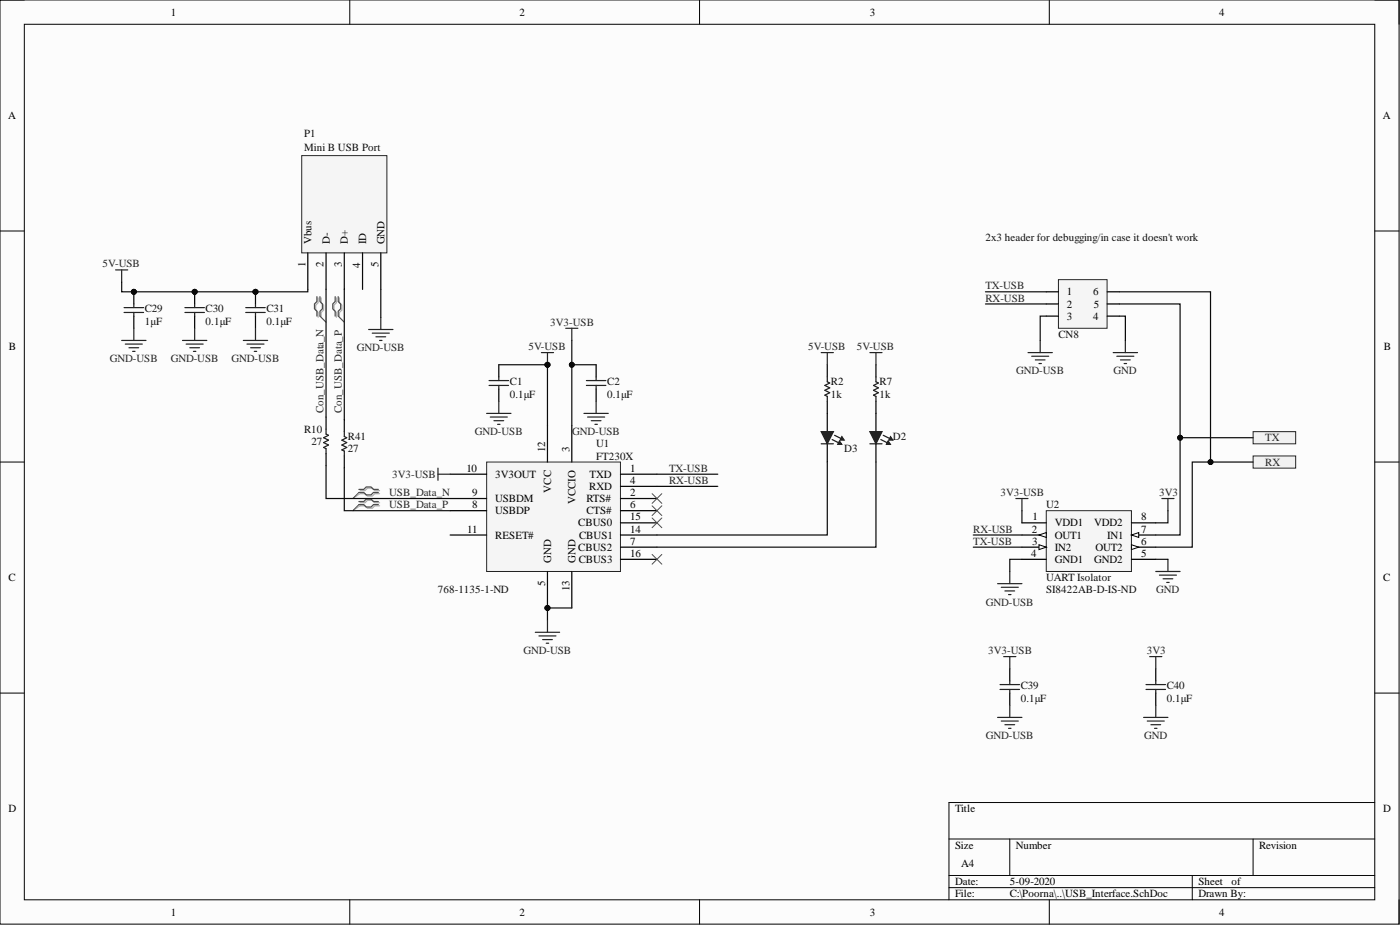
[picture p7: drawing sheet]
<svg xmlns="http://www.w3.org/2000/svg" width="292mm" height="193mm" viewBox="0 0 292 193" stroke-linecap="round" stroke-linejoin="round" font-family="sans-serif">
<defs><g id="words">
<g font-size="2.3">
<text x="35.6" y="3.3">1</text>
<text x="108.4" y="3.3">2</text>
<text x="181.5" y="3.3">3</text>
<text x="254.3" y="3.3">4</text>
<text x="1.7" y="24.9">A</text>
<text x="288.5" y="24.9">A</text>
<text x="65" y="51" transform="rotate(-90 65 51)">Vbus</text>
<text x="68.8" y="51" transform="rotate(-90 68.8 51)">D-</text>
<text x="72.6" y="51" transform="rotate(-90 72.6 51)">D+</text>
<text x="76.4" y="51" transform="rotate(-90 76.4 51)">ID</text>
<text x="80.2" y="51" transform="rotate(-90 80.2 51)">GND</text>
<text x="63.7" y="55.6" transform="rotate(-90 63.7 55.6)">1</text>
<text x="67.5" y="55.8" transform="rotate(-90 67.5 55.8)">2</text>
<text x="71.3" y="55.7" transform="rotate(-90 71.3 55.7)">3</text>
<text x="75.1" y="55.9" transform="rotate(-90 75.1 55.9)">4</text>
<text x="78.9" y="55.8" transform="rotate(-90 78.9 55.8)">5</text>
<text x="222.6" y="61.6">1</text>
<text x="222.6" y="64.2">2</text>
<text x="228.1" y="61.6">6</text>
<text x="228.2" y="64.2">5</text>
<text x="222.6" y="66.7">3</text>
<text x="228.1" y="66.7">4</text>
<text x="1.9" y="73.1">B</text>
<text x="288.7" y="73.1">B</text>
<text x="113.7" y="94.4" transform="rotate(-90 113.7 94.4)">12</text>
<text x="118.8" y="94.4" transform="rotate(-90 118.8 94.4)">3</text>
<text x="97.3" y="98.4">10</text>
<text x="103.3" y="99.7">3V3OUT</text>
<text x="123" y="99.7">TXD</text>
<text x="131.5" y="98.4">1</text>
<text x="131.5" y="101">4</text>
<text x="98.5" y="106">8</text>
<text x="98.5" y="103.5">9</text>
<text x="103.3" y="107.3">USBDP</text>
<text x="103.3" y="104.8">USBDM</text>
<text x="115" y="102.8" transform="rotate(-90 115 102.8)">VCC</text>
<text x="120.1" y="105.2" transform="rotate(-90 120.1 105.2)">VCCIO</text>
<text x="122.3" y="104.8">RTS#</text>
<text x="122.3" y="107.3">CTS#</text>
<text x="122.9" y="102.2">RXD</text>
<text x="131.5" y="103.5">2</text>
<text x="131.5" y="106">6</text>
<text x="97.5" y="111.1">11</text>
<text x="103.3" y="112.4">RESET#</text>
<text x="120.7" y="109.8">CBUS0</text>
<text x="120.8" y="112.4">CBUS1</text>
<text x="131.5" y="113.6">7</text>
<text x="131.5" y="111.1">14</text>
<text x="131.5" y="108.6">15</text>
<text x="215.3" y="111.1">2</text>
<text x="215.3" y="113.6">3</text>
<text x="215.4" y="108.6">1</text>
<text x="220.1" y="109.8">VDD1</text>
<text x="220.1" y="112.4">OUT1</text>
<text x="228.3" y="109.8">VDD2</text>
<text x="231" y="112.4">IN1</text>
<text x="238.1" y="113.6">6</text>
<text x="238.1" y="111.1">7</text>
<text x="238.1" y="108.6">8</text>
<text x="115" y="117.4" transform="rotate(-90 115 117.4)">GND</text>
<text x="120.1" y="117.4" transform="rotate(-90 120.1 117.4)">GND</text>
<text x="120.7" y="114.9">CBUS2</text>
<text x="120.7" y="117.4">CBUS3</text>
<text x="131.5" y="116.2">16</text>
<text x="215.2" y="116.2">4</text>
<text x="220.1" y="114.9">IN2</text>
<text x="220.1" y="117.4">GND1</text>
<text x="228.3" y="117.4">GND2</text>
<text x="228.5" y="114.9">OUT2</text>
<text x="238.1" y="116.2">5</text>
<text x="1.8" y="121.3">C</text>
<text x="113.7" y="122.3" transform="rotate(-90 113.7 122.3)">5</text>
<text x="118.8" y="123.4" transform="rotate(-90 118.8 123.4)">13</text>
<text x="288.6" y="121.3">C</text>
<text x="1.8" y="169.4">D</text>
<text x="199.3" y="169.4">Title</text>
<text x="288.6" y="169.4">D</text>
<text x="199.3" y="177.1">Size</text>
<text x="212" y="177.1">Number</text>
<text x="262.7" y="177.1">Revision</text>
<text x="199.3" y="184.7">Date:</text>
<text x="200.5" y="180.9">A4</text>
<text x="210.7" y="184.7">5-09-2020</text>
<text x="250" y="184.7">Sheet</text>
<text x="257" y="184.7">of</text>
<text x="35.6" y="191">1</text>
<text x="108.4" y="191">2</text>
<text x="181.5" y="191">3</text>
<text x="199.3" y="187.2">File:</text>
<text x="210.7" y="187.2">C:\Poorna\..\USB_Interface.SchDoc</text>
<text x="250" y="187.2">Drawn By:</text>
<text x="254.3" y="191">4</text>
</g>
<g font-size="2.3" fill="#0e0e0e">
<text x="63.5" y="28.7">P1</text>
<text x="63.5" y="31.4">Mini B USB Port</text>
<text x="205.6" y="50.2">2x3 header for debugging/in case it doesn't work</text>
<text x="30.2" y="65.2">C29</text>
<text x="42.9" y="65.2">C30</text>
<text x="55.6" y="65.2">C31</text>
<text x="30.2" y="67.7">1μF</text>
<text x="42.9" y="67.7">0.1μF</text>
<text x="55.6" y="67.7">0.1μF</text>
<text x="220.8" y="70.5">CN8</text>
<text x="106.4" y="80.4">C1</text>
<text x="106.4" y="82.9">0.1μF</text>
<text x="126.7" y="80.4">C2</text>
<text x="126.7" y="82.9">0.1μF</text>
<text x="173.4" y="80.4">R2</text>
<text x="173.4" y="82.9">1k</text>
<text x="183.5" y="80.4">R7</text>
<text x="183.5" y="82.9">1k</text>
<text x="63.5" y="90.3">R10</text>
<text x="65" y="92.8">27</text>
<text x="72.6" y="91.8">R41</text>
<text x="72.6" y="94.4">27</text>
<text x="124.4" y="93.3">U1</text>
<text x="124.4" y="95.9">FT230X</text>
<text x="176.2" y="94.4">D3</text>
<text x="186.3" y="91.8">D2</text>
<text x="218.3" y="106">U2</text>
<text x="91.4" y="123.8">768-1135-1-ND</text>
<text x="218.3" y="123.8">SI8422AB-D-IS-ND</text>
<text x="218.3" y="121.3">UART Isolator</text>
<text x="213" y="143.8">C39</text>
<text x="243.4" y="143.8">C40</text>
<text x="213" y="146.4">0.1μF</text>
<text x="243.4" y="146.4">0.1μF</text>
</g>
<g font-size="2.3" fill="#262626">
<text x="21.4" y="55.8">5V-USB</text>
<text x="205.6" y="62.9">RX-USB</text>
<text x="205.6" y="60.4">TX-USB</text>
<text x="114.8" y="68">3V3-USB</text>
<text x="22.9" y="75.6">GND-USB</text>
<text x="35.6" y="75.6">GND-USB</text>
<text x="48.3" y="75.6">GND-USB</text>
<text x="74.5" y="73.3">GND-USB</text>
<text x="110.2" y="73.1">5V-USB</text>
<text x="168.6" y="73.1">5V-USB</text>
<text x="178.8" y="73.1">5V-USB</text>
<text x="212" y="78.1">GND-USB</text>
<text x="232.3" y="78.1">GND</text>
<text x="67.5" y="86.2" transform="rotate(-90 67.5 86.2)">Con_USB_Data_N</text>
<text x="71.3" y="86.2" transform="rotate(-90 71.3 86.2)">Con_USB_Data_P</text>
<text x="99.1" y="90.8">GND-USB</text>
<text x="119.4" y="90.8">GND-USB</text>
<text x="264" y="92.1">TX</text>
<text x="81.8" y="99.7">3V3-USB</text>
<text x="139.6" y="98.4">TX-USB</text>
<text x="139.6" y="101">RX-USB</text>
<text x="264" y="97.2">RX</text>
<text x="81.2" y="103.5">USB_Data_N</text>
<text x="81.2" y="106">USB_Data_P</text>
<text x="208.7" y="103.5">3V3-USB</text>
<text x="241.8" y="103.5">3V3</text>
<text x="203.1" y="113.6">TX-USB</text>
<text x="203.1" y="111.1">RX-USB</text>
<text x="241.2" y="123.8">GND</text>
<text x="205.7" y="126.3">GND-USB</text>
<text x="109.2" y="136.5">GND-USB</text>
<text x="206.2" y="136.5">3V3-USB</text>
<text x="239.3" y="136.5">3V3</text>
<text x="205.7" y="154.2">GND-USB</text>
<text x="238.7" y="154.2">GND</text>
</g>
</g></defs>
<path d="M0 0h291.9v192.8h-291.9z" fill-rule="evenodd" fill="#fcfcfc"/>
<path d="M0 0h291.9v192.8h-291.9z" fill="none" stroke="#000" stroke-width=".21"/>
<path d="M5.1 5.1h281.7v182.6h-281.7z" fill-rule="evenodd" fill="#fcfcfc"/>
<g fill="none" stroke="#000" stroke-width=".21">
<path d="M0 0h5.1M73 0v5.1M146 0v5.1M218.9 0v5.1M286.8 0h5.1v5.1M5.1 5.1h281.7v182.6h-281.7zM0 48.2h5.1M286.8 48.2h5.1M0 96.4h5.1M286.8 96.4h5.1M0 144.6h5.1M286.8 144.6h5.1"/>
<path d="M198 175h88.8M210.7 175v7.6M261.4 175v7.6M286.8 167.4h-88.8v20.3M73 187.7v5.1M146 187.7v5.1M198 182.6h88.8M198 185.2h88.8M218.9 187.7v5.1M248.8 182.6v5.1M291.9 187.7v5.1"/>
</g>
<circle cx="114.2" cy="126.8" r=".51" fill="#0e0e0e"/>
<circle cx="114.2" cy="126.8" r=".51" fill="none" stroke="#0e0e0e" stroke-width=".21"/>
<path d="M101.5 96.4h28v22.8h-28z" fill-rule="evenodd" fill="#f5f5f5"/>
<path d="M101.5 96.4h28v22.8h-28z" fill="none" stroke="#262626" stroke-width=".21"/>
<path d="M119.3 88.8v7.6M129.5 98.9h7.6M114.2 119.2v7.6M129.5 104h7.6M129.5 101.5h7.6" fill="none" stroke="#000" stroke-width=".25"/>
<circle cx="114.2" cy="126.8" r=".51" fill="#0e0e0e"/>
<circle cx="114.2" cy="126.8" r=".51" fill="none" stroke="#0e0e0e" stroke-width=".21"/>
<path d="M93.9 98.9h7.6M114.2 88.8v7.6M93.9 106.5h7.6M93.9 104h7.6M93.9 111.6h7.6M119.3 119.2v7.6M129.5 106.5h7.6M129.5 114.1h7.6M129.5 111.6h7.6M129.5 109.1h7.6M129.5 116.7h7.6" fill="none" stroke="#000" stroke-width=".25"/>
<path d="M24.1 56.3h2.6M25.4 56.3v2.5M76.9 68.7h5.1M77.7 69.5h3.5M78.4 70.3h2.1M79.2 71h.5M79.5 66.2v2.5M113 73.6h2.5M114.2 73.6v2.5" fill="none" stroke="#262626" stroke-width=".25"/>
<circle cx="114.2" cy="76.1" r=".51" fill="#0e0e0e"/>
<circle cx="114.2" cy="76.1" r=".51" fill="none" stroke="#0e0e0e" stroke-width=".21"/>
<path d="M118 68.5h2.6M119.3 68.5v2.5M171.3 73.6h2.6M172.6 73.6v2.5M181.5 73.6h2.5M182.8 73.6v2.5M111.7 131.9h5.1M112.4 132.7h3.6M113.2 133.4h2M114 134.2h.5M114.2 129.4v2.5" fill="none" stroke="#262626" stroke-width=".25"/>
<path d="M172.6 76.1v2.5M182.8 76.1v2.5M172.6 83.7v2.5M182.8 83.7v2.5" fill="none" stroke="#000" stroke-width=".25"/>
<path d="M172.6 78.6v1l.5 .3-1 .5 1 .5-1 .5 1 .5-1 .5 .5 .3v1M182.8 78.6v1l.5 .3-1 .5 1 .5-1 .5 1 .5-1 .5 .5 .3v1" fill="none" stroke="#1c1c1c" stroke-width=".25"/>
<path d="M136.1 108.1l2 2M136.1 115.7l2 2M136.1 105.5l2 2.1M136.1 103l2 2M138.1 108.1l-2 2M138.1 115.7l-2 2M138.1 105.5l-2 2.1M138.1 103l-2 2" fill="none" stroke="#4c4c4c" stroke-width=".21"/>
<circle cx="27.9" cy="60.9" r=".51" fill="#0e0e0e"/>
<circle cx="27.9" cy="60.9" r=".51" fill="none" stroke="#0e0e0e" stroke-width=".21"/>
<path d="M27.9 60.9v2.5M27.9 65.9v2.6" fill="none" stroke="#000" stroke-width=".25"/>
<circle cx="27.9" cy="60.9" r=".51" fill="#0e0e0e"/>
<circle cx="27.9" cy="60.9" r=".51" fill="none" stroke="#0e0e0e" stroke-width=".21"/>
<path d="M25.9 64.2h4.1M25.9 65.2h4.1M27.9 63.4v.8M27.9 65.2v.7" fill="none" stroke="#1c1c1c" stroke-width=".25"/>
<circle cx="40.6" cy="60.9" r=".51" fill="#0e0e0e"/>
<circle cx="40.6" cy="60.9" r=".51" fill="none" stroke="#0e0e0e" stroke-width=".21"/>
<path d="M40.6 60.9v2.5M40.6 65.9v2.6" fill="none" stroke="#000" stroke-width=".25"/>
<circle cx="40.6" cy="60.9" r=".51" fill="#0e0e0e"/>
<circle cx="40.6" cy="60.9" r=".51" fill="none" stroke="#0e0e0e" stroke-width=".21"/>
<path d="M38.6 64.2h4M38.6 65.2h4M40.6 63.4v.8M40.6 65.2v.7" fill="none" stroke="#1c1c1c" stroke-width=".25"/>
<circle cx="53.3" cy="60.9" r=".51" fill="#0e0e0e"/>
<circle cx="53.3" cy="60.9" r=".51" fill="none" stroke="#0e0e0e" stroke-width=".21"/>
<path d="M53.3 60.9v2.5M53.3 65.9v2.6" fill="none" stroke="#000" stroke-width=".25"/>
<circle cx="53.3" cy="60.9" r=".51" fill="#0e0e0e"/>
<circle cx="53.3" cy="60.9" r=".51" fill="none" stroke="#0e0e0e" stroke-width=".21"/>
<path d="M51.3 64.2h4M51.3 65.2h4M53.3 63.4v.8M53.3 65.2v.7M102 79.4h4.1M104.1 78.6v.8M122.3 79.4h4.1M124.4 78.6v.8M102 80.4h4.1M104.1 80.4v.8M122.3 80.4h4.1M124.4 80.4v.8" fill="none" stroke="#1c1c1c" stroke-width=".25"/>
<g fill="none" stroke="#262626" stroke-width=".25">
<path d="M25.4 71h5.1M26.1 71.8h3.6M26.9 72.5h2M27.7 73.3h.5M27.9 68.5v2.5M38.1 71h5.1M38.8 71.8h3.6M39.6 72.5h2M40.4 73.3h.5M40.6 68.5v2.5M50.8 71h5M51.5 71.8h3.6"/>
<path d="M52.3 72.5h2M53.1 73.3h.5M53.3 68.5v2.5M101.5 86.2h5.1M102.3 87h3.5M103.1 87.8h2M103.8 88.5h.5M104.1 83.7v2.5M121.8 86.2h5.1M122.6 87h3.6M123.4 87.8h2M124.1 88.5h.5"/>
<path d="M124.4 83.7v2.5"/>
</g>
<path d="M104.1 76.1v2.5M124.4 76.1v2.5M104.1 81.2v2.5M124.4 81.2v2.5" fill="none" stroke="#000" stroke-width=".25"/>
<path d="M218.3 106.5h17.8v12.7h-17.8z" fill-rule="evenodd" fill="#f5f5f5"/>
<path d="M218.3 106.5h17.8v12.7h-17.8z" fill="none" stroke="#262626" stroke-width=".21"/>
<path d="M213.2 109.1h5.1M213.2 111.6h5.1" fill="none" stroke="#000" stroke-width=".25"/>
<path d="M216.8 111.6l1.5-.5v1z" fill="#fbfbfb"/>
<path d="M216.8 111.6l1.5-.5v1z" fill="none" stroke="#000" stroke-width=".21"/>
<path d="M213.2 114.1h5.1" fill="none" stroke="#000" stroke-width=".25"/>
<path d="M216.8 113.6l1.5 .5-1.5 .6z" fill="#fbfbfb"/>
<path d="M216.8 113.6l1.5 .5-1.5 .6z" fill="none" stroke="#000" stroke-width=".21"/>
<path d="M213.2 116.7h5.1M236.1 116.7h5M236.1 114.1h5" fill="none" stroke="#000" stroke-width=".25"/>
<path d="M236.1 113.6l1.5 .5-1.5 .6z" fill="#fbfbfb"/>
<path d="M236.1 113.6l1.5 .5-1.5 .6z" fill="none" stroke="#000" stroke-width=".21"/>
<path d="M236.1 111.6h5" fill="none" stroke="#000" stroke-width=".25"/>
<path d="M236.1 111.6l1.5-.5v1z" fill="#fbfbfb"/>
<path d="M236.1 111.6l1.5-.5v1z" fill="none" stroke="#000" stroke-width=".21"/>
<path d="M236.1 109.1h5M210.7 139.5v2.6M241.1 139.5v2.6M210.7 144.6v2.5M241.1 144.6v2.5" fill="none" stroke="#000" stroke-width=".25"/>
<g fill="none" stroke="#262626" stroke-width=".25">
<path d="M91.4 97.7v2.5M91.4 98.9h2.5M210.7 119.2v2.6M212 104h2.5M213.2 104v2.5M241.1 119.2h5.1M241.9 120h3.6M242.4 104h2.6M243.7 104v2.5M243.7 116.7v2.5M208.1 121.8h5.1M208.9 122.5h3.6"/>
<path d="M209.4 137h2.6M209.7 123.3h2M210.4 124h.5M210.7 137v2.5M239.9 137h2.5M241.1 137v2.5M242.7 120.7h2M243.4 121.5h.5M208.1 149.7h5.1M208.9 150.4h3.6M209.7 151.2h2M210.4 151.9h.5"/>
<path d="M210.7 147.1v2.6M238.6 149.7h5.1M239.4 150.4h3.5M240.1 151.2h2.1M240.9 151.9h.5M241.1 147.1v2.6"/>
</g>
<path d="M75.1 104.9h1.1l.5-.5h1l.5 .5h1M75.1 105.5h1.1l.5 .5h1l.5-.5h1M75.1 102.4h1.1l.5-.6h1l.5 .6h1M75.1 103h1.1l.5 .5h1l.5-.5h1" fill="none" stroke="#aeaeae" stroke-width=".25"/>
<path d="M75.1 105.5l-1.5 1M75.1 103l-1.5 1" fill="none" stroke="#aeaeae" stroke-width=".21"/>
<path d="M74.9 104.6h1l.5-.5h1l.5 .5h1M74.9 105.3h1l.5 .5h1l.5-.5h1M74.9 102.1h1l.5-.5h1l.5 .5h1M74.9 102.7h1l.5 .5h1l.5-.5h1" fill="none" stroke="#4c4c4c" stroke-width=".25"/>
<path d="M74.9 105.3l-1.3 1.2M74.9 102.7l-1.3 1.3" fill="none" stroke="#4c4c4c" stroke-width=".21"/>
<path d="M208.7 142.8h4M208.7 143.8h4M210.7 142.1v.7M210.7 143.8v.8M239.1 142.8h4.1M239.1 143.8h4.1M241.1 142.1v.7M241.1 143.8v.8" fill="none" stroke="#1c1c1c" stroke-width=".25"/>
<path d="M220.8 58.3h10.2v10.2h-10.2z" fill-rule="evenodd" fill="#f5f5f5"/>
<path d="M220.8 58.3h10.2v10.2h-10.2z" fill="none" stroke="#262626" stroke-width=".21"/>
<path d="M218.3 60.9h2.5M218.3 63.4h2.5M218.3 65.9h2.5M231 60.9h2.5M231 63.4h2.5M231 65.9h2.5M68 87v2.5M68 94.6v2.6M71.8 87.5v2.5M71.8 95.1v2.6" fill="none" stroke="#000" stroke-width=".25"/>
<path d="M214.5 73.6h5.1M215.3 74.3h3.5M216 75.1h2M216.8 75.8h.5M217 71v2.6M232.3 73.6h5M233 74.3h3.6M233.8 75.1h2M234.5 75.8h.6M234.8 71v2.6" fill="none" stroke="#262626" stroke-width=".25"/>
<path d="M68 89.5v1.1l.5 .2-1 .5 1 .5-1 .5 1 .5-1 .5 .5 .3v1M71.8 90v1.1l.5 .2-1 .5 1 .5-1 .5 1 .5-1 .6 .5 .2v1" fill="none" stroke="#1c1c1c" stroke-width=".25"/>
<path d="M261.4 95.1h8.9v2.6h-8.9z" fill-rule="evenodd" fill="#f0f0f0"/>
<path d="M261.4 95.1h8.9v2.6h-8.9z" fill="none" stroke="#262626" stroke-width=".21"/>
<path d="M261.4 90h8.9v2.6h-8.9z" fill-rule="evenodd" fill="#f0f0f0"/>
<path d="M261.4 90h8.9v2.6h-8.9z" fill="none" stroke="#262626" stroke-width=".21"/>
<path d="M66.4 62.1v1.1l-.5 .5v1l.5 .5v1M67 62.1v1.1l.5 .5v1l-.5 .5v1M70.2 62.1v1.1l-.5 .5v1l.5 .5v1M70.8 62.1v1.1l.5 .5v1l-.5 .5v1" fill="none" stroke="#aeaeae" stroke-width=".25"/>
<path d="M67 66.2l1 1M70.8 66.2l1 1" fill="none" stroke="#aeaeae" stroke-width=".21"/>
<path d="M66.1 61.9v1l-.5 .5v1l.5 .5v1M66.8 61.9v1l.5 .5v1l-.5 .5v1M69.9 61.9v1l-.5 .5v1l.5 .5v1M70.6 61.9v1l.5 .5v1l-.5 .5v1" fill="none" stroke="#4c4c4c" stroke-width=".25"/>
<path d="M66.8 65.9l1.2 1.3M70.6 65.9l1.2 1.3" fill="none" stroke="#4c4c4c" stroke-width=".21"/>
<path d="M182.8 86.2v3.8M182.8 92.6v3.8" fill="none" stroke="#000" stroke-width=".25"/>
<path d="M181.5 90h2.5l-1.2 2.6z" fill="#1c1c1c"/>
<path d="M181.5 90h2.5l-1.2 2.6zM181.5 92.6h2.5M184.3 90.8l1.5 .8" fill="none" stroke="#1c1c1c" stroke-width=".25"/>
<path d="M185.8 91.1l.5 .7h-.9z" fill="#1c1c1c"/>
<path d="M185.8 91.1l.5 .7h-.9z" fill="none" stroke="#1c1c1c" stroke-width=".21"/>
<path d="M183.8 91.7l1.5 .8" fill="none" stroke="#1c1c1c" stroke-width=".25"/>
<path d="M185.3 92l.5 .7h-.9z" fill="#1c1c1c"/>
<path d="M185.3 92l.5 .7h-.9z" fill="none" stroke="#1c1c1c" stroke-width=".21"/>
<path d="M172.6 86.2v3.8M172.6 92.6v3.8" fill="none" stroke="#000" stroke-width=".25"/>
<path d="M171.3 90h2.6l-1.3 2.6z" fill="#1c1c1c"/>
<path d="M171.3 90h2.6l-1.3 2.6zM171.3 92.6h2.6M174.1 90.8l1.6 .8" fill="none" stroke="#1c1c1c" stroke-width=".25"/>
<path d="M175.7 91.1l.5 .7h-.9z" fill="#1c1c1c"/>
<path d="M175.7 91.1l.5 .7h-.9z" fill="none" stroke="#1c1c1c" stroke-width=".21"/>
<path d="M173.6 91.7l1.5 .8" fill="none" stroke="#1c1c1c" stroke-width=".25"/>
<path d="M175.1 92l.6 .7h-.9z" fill="#1c1c1c"/>
<path d="M175.1 92l.6 .7h-.9z" fill="none" stroke="#1c1c1c" stroke-width=".21"/>
<path d="M63 32.5h17.7v20.3h-17.7z" fill-rule="evenodd" fill="#f5f5f5"/>
<path d="M63 32.5h17.7v20.3h-17.7z" fill="none" stroke="#262626" stroke-width=".21"/>
<path d="M64.2 52.8v7.6M68 52.8v7.6M71.8 52.8v7.6M75.6 52.8v7.6M79.5 52.8v7.6" fill="none" stroke="#000" stroke-width=".25"/>
<path d="M119.3 126.8h-5.1v2.6" fill="none" stroke="#0e0e0e" stroke-width=".25"/>
<circle cx="114.2" cy="126.8" r=".51" fill="#0e0e0e"/>
<circle cx="114.2" cy="126.8" r=".51" fill="none" stroke="#0e0e0e" stroke-width=".21"/>
<path d="M119.3 76.1h5.1M68 97.2v6.8h25.9M71.8 97.7v8.8h22.1M137.1 98.9h12.7M137.1 101.5h12.7" fill="none" stroke="#0e0e0e" stroke-width=".25"/>
<circle cx="119.3" cy="76.1" r=".51" fill="#0e0e0e"/>
<circle cx="119.3" cy="76.1" r=".51" fill="none" stroke="#0e0e0e" stroke-width=".21"/>
<path d="M104.1 76.1h10.1" fill="none" stroke="#0e0e0e" stroke-width=".25"/>
<circle cx="114.2" cy="76.1" r=".51" fill="#0e0e0e"/>
<circle cx="114.2" cy="76.1" r=".51" fill="none" stroke="#0e0e0e" stroke-width=".21"/>
<path d="M114.2 76.1v12.7" fill="none" stroke="#0e0e0e" stroke-width=".25"/>
<circle cx="114.2" cy="76.1" r=".51" fill="#0e0e0e"/>
<circle cx="114.2" cy="76.1" r=".51" fill="none" stroke="#0e0e0e" stroke-width=".21"/>
<path d="M119.3 71v17.8M172.6 96.4v15.2h-35.5M182.8 96.4v17.7h-45.7M203.1 114.1h10.1M203.1 111.6h10.1M213.2 116.7h-2.5v2.5M213.2 106.5v2.6M241.1 116.7h2.6" fill="none" stroke="#0e0e0e" stroke-width=".25"/>
<circle cx="119.3" cy="76.1" r=".51" fill="#0e0e0e"/>
<circle cx="119.3" cy="76.1" r=".51" fill="none" stroke="#0e0e0e" stroke-width=".21"/>
<path d="M205.6 63.4h12.7M205.6 60.9h12.7M218.3 65.9h-1.3v5.1M233.5 65.9h1.3v5.1M261.4 96.4h-12.6v17.7h-7.7" fill="none" stroke="#0e0e0e" stroke-width=".25"/>
<circle cx="252.6" cy="96.4" r=".51" fill="#0e0e0e"/>
<circle cx="252.6" cy="96.4" r=".51" fill="none" stroke="#0e0e0e" stroke-width=".21"/>
<path d="M261.4 91.3h-15.2v20.3h-5.1" fill="none" stroke="#0e0e0e" stroke-width=".25"/>
<circle cx="246.2" cy="91.3" r=".51" fill="#0e0e0e"/>
<circle cx="246.2" cy="91.3" r=".51" fill="none" stroke="#0e0e0e" stroke-width=".21"/>
<path d="M233.5 63.4h12.7v27.9M243.7 106.5v2.6h-2.6" fill="none" stroke="#0e0e0e" stroke-width=".25"/>
<circle cx="246.2" cy="91.3" r=".51" fill="#0e0e0e"/>
<circle cx="246.2" cy="91.3" r=".51" fill="none" stroke="#0e0e0e" stroke-width=".21"/>
<path d="M25.4 58.8v2.1h38.8v-.5M68 60.4v26.6" fill="none" stroke="#0e0e0e" stroke-width=".25"/>
<circle cx="27.9" cy="60.9" r=".51" fill="#0e0e0e"/>
<circle cx="27.9" cy="60.9" r=".51" fill="none" stroke="#0e0e0e" stroke-width=".21"/>
<circle cx="40.6" cy="60.9" r=".51" fill="#0e0e0e"/>
<circle cx="40.6" cy="60.9" r=".51" fill="none" stroke="#0e0e0e" stroke-width=".21"/>
<circle cx="53.3" cy="60.9" r=".51" fill="#0e0e0e"/>
<circle cx="53.3" cy="60.9" r=".51" fill="none" stroke="#0e0e0e" stroke-width=".21"/>
<path d="M71.8 60.4v27.1M233.5 60.9h19.1v35.5" fill="none" stroke="#0e0e0e" stroke-width=".25"/>
<circle cx="252.6" cy="96.4" r=".51" fill="#0e0e0e"/>
<circle cx="252.6" cy="96.4" r=".51" fill="none" stroke="#0e0e0e" stroke-width=".21"/>
<path d="M79.5 60.4v5.8" fill="none" stroke="#0e0e0e" stroke-width=".25"/>
<use href="#words"/>
</svg>
